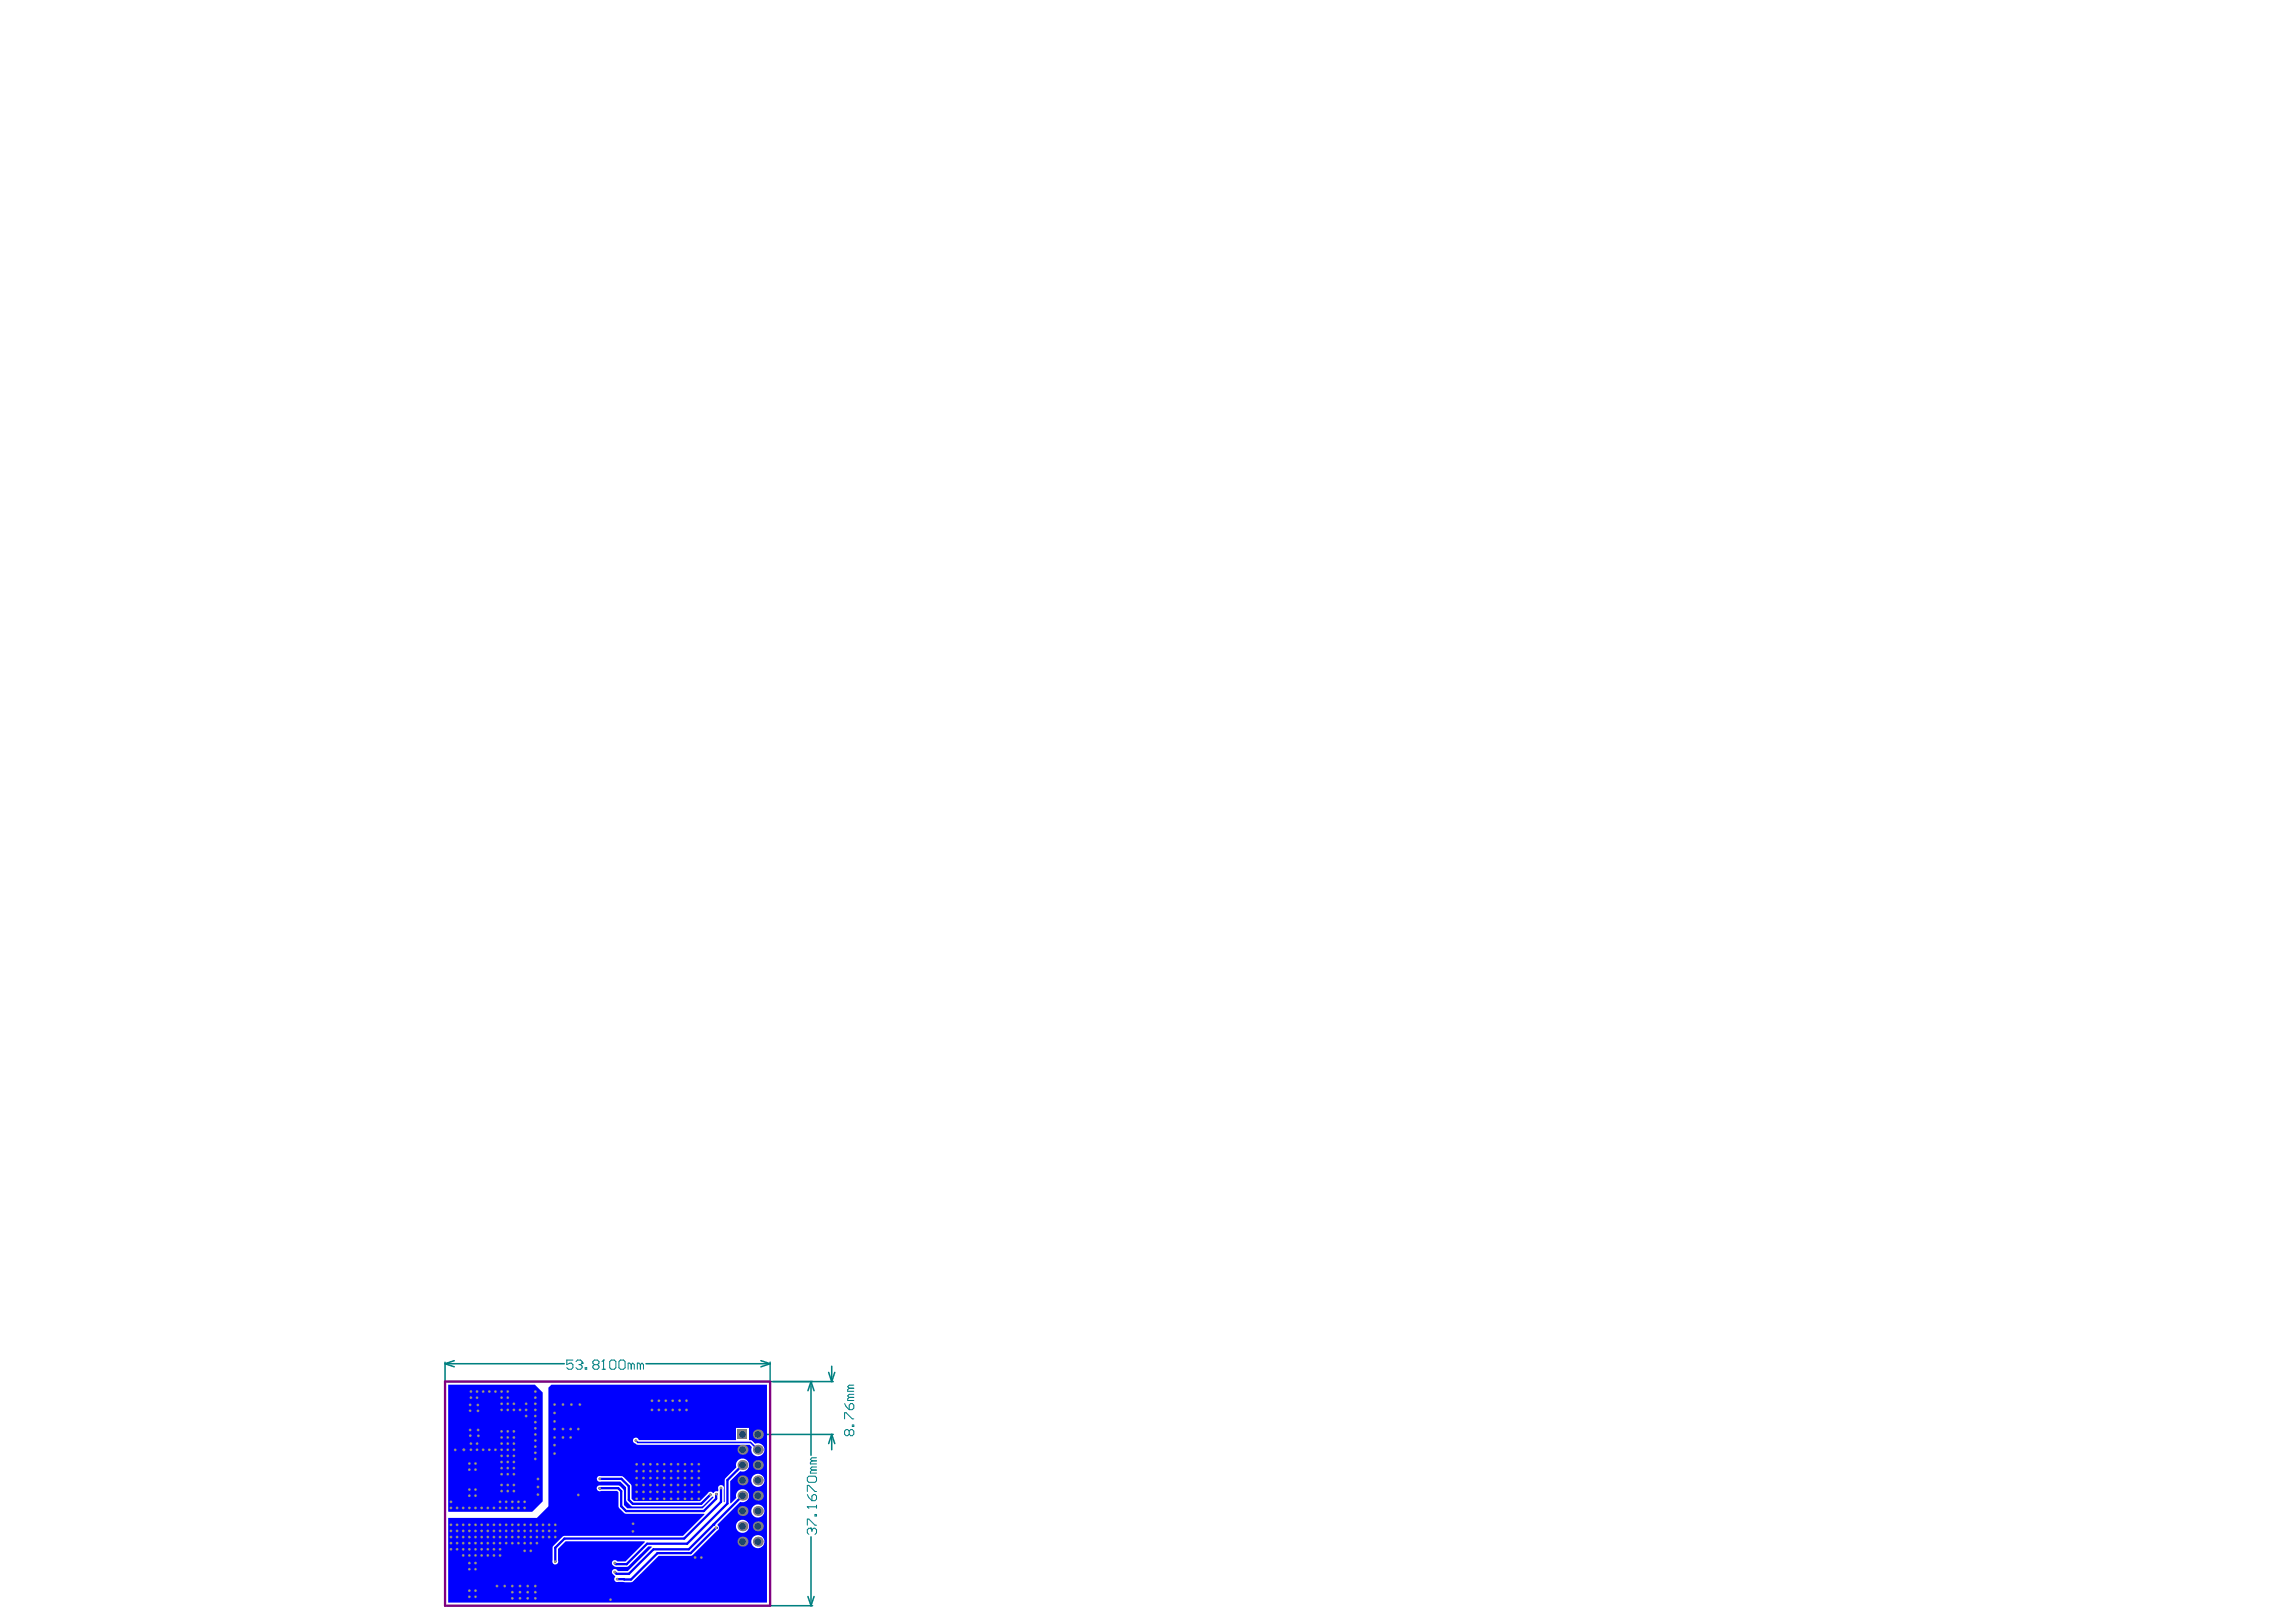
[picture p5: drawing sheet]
<svg xmlns="http://www.w3.org/2000/svg" width="297mm" height="210mm" viewBox="0 0 297 210" stroke-linecap="round" stroke-linejoin="round" font-family="sans-serif">
<g fill="none" stroke="#008080" stroke-width=".2">
<path d="M57.6 176.5l1.2 .4M57.6 176.5h15.4M57.6 176.3v31.1M57.9 178.8h49.9M58.8 176.1l-1.2 .4M83.6 176.5h16M98.4 176.1l1.2 .4M99.6 176.5l-1.2 .4M99.6 176.3v31.1M104.9 178.8l.4 1.2M104.9 178.8l-.4 1.2M104.9 178.8v9.5"/>
<path d="M107.2 177.6l.4 1.2M107.6 176.8v2M108 177.6l-.4 1.2M98.9 185.6h8.9M104.9 198.9v8.9M107.6 185.6l.4 1.2M107.6 185.6l-.4 1.2M107.6 185.6v2M57.9 207.8h47.2M104.5 206.6l.4 1.2M105.3 206.6l-.4 1.2"/>
</g>
<g fill="none" stroke="#008080" stroke-width=".13">
<path d="M74.1 176h-.8v.6l.4-.2h.2l.2 .2v.4l-.2 .2h-.4l-.2-.2M74.5 176.2l.2-.2h.4l.2 .2v.2M74.9 176.6h.2M75.1 176.6l.2 .2v.2l-.2 .2h-.4l-.2-.2M75.3 176.4h.1M75.3 176.4l-.2 .2M75.7 177h.2v.2h-.2zM76.9 176.6l-.2-.2v-.2l.2-.2h.4l.2 .2v.2l-.2 .2M76.9 176.6l-.2 .2v.2l.2 .2h.4l.2-.2v-.2l-.2-.2M76.9 176.6h.4M77.9 177.2h.4M78.1 176h.1"/>
<path d="M78.1 176v1.2M78.1 176l-.2 .2M78.9 176.2l.2-.2h.4l.2 .2v.8l-.2 .2h-.4l-.2-.2zM80.1 176.2l.2-.2h.4l.2 .2v.8l-.2 .2h-.4l-.2-.2zM81.7 176.6l-.2-.2h-.2v.8M81.7 176.6v.6M81.7 176.6l.2-.2 .2 .2v.6M82.9 176.6l-.2-.2h-.2v.8M82.9 176.6v.6M82.9 176.6l.1-.2 .2 .2v.6M109.9 179.7l-.2 .2v.1h.8M109.9 179.7h.6"/>
<path d="M110.5 179.3h-.6l-.2 .2 .2 .2M104.4 195h.1M104.4 191.2l.2-.2h.8l.2 .2v.4l-.2 .2h-.8l-.2-.2zM104.4 193v-.8h.2l.8 .8h.2M104.4 197.4v-.8h.2l.8 .8h.2M104.4 195h1.2M104.4 195l.2 .2M104.4 193.4l.2 .4 .4 .4M104.8 197.8h.1M104.8 197.8h-.2l-.2 .2v.4l.2 .2M104.8 197.8l.2 .2M105 198l.2-.2h.2l.2 .2v.4l-.2 .2"/>
<path d="M105 193.6l.2-.2h.2l.2 .2v.4l-.2 .2h-.4zM105 198v.2M105 190.2l-.2 .2v.2h.8M105 189.1l-.2 .1v.2h.8M105 190.2h.6M105 189.1h.6M105.4 196h.2v.2h-.2zM105.6 194.8v.4M105.6 189.8h-.6l-.2 .2 .2 .2M105.6 188.7h-.6l-.2 .2 .2 .2M109.3 183.6v-.8h.2l.8 .8h.2M109.3 181.6l.2 .4 .4 .4"/>
<path d="M109.9 185.2l-.2-.2h-.2l-.2 .2v.4l.2 .2h.2l.2-.2M109.9 185.2l.2-.2h.2l.2 .2v.4l-.2 .2h-.2l-.2-.2M109.9 181.8l.2-.2h.2l.2 .2v.4l-.2 .2h-.4zM109.9 185.2v.4M109.9 180.8l-.2 .2v.2h.8M109.9 180.8h.6M110.3 184.4h.2v.2h-.2zM110.5 180.4h-.6l-.2 .2 .2 .2"/>
</g>
<g fill="#00f">
<path d="M58 179.2h11.2l1 1v14.1l-1.3 1.3h-10.9z"/>
<path d="M70.9 179.6l.4-.4h27.9v28.2h-41.2v-11h11.5l1.4-1.5zM81.9 186.2a.47 .47 0 0 0 .4 .7l.2 .1h14.5l.3 .3a.85 .85 0 0 0 .6 1.2 .85 .85 0 0 0 1-1 .85 .85 0 0 0-1.2-.7l-.5-.4h-.3v-1.6h-1.7v1.6l-12.6-.1a.38 .38 0 0 0-.3-.3 .38 .38 0 0 0-.4 .2zM77.3 191.2a.38 .38 0 0 0 0 .4 .38 .38 0 0 0 .4 .1h2.5l.8 .8v1.7l.6 .7 .3 .1h8.8l.3-.1 1.2-1.2 .1 .1-1.4 1.4h-9.8l-.4-.4v-1.8a1.11 1.11 0 0 0-.6-.7l-2.4-.1a.38 .38 0 0 0-.5 .5 .38 .38 0 0 0 .6 .2h2l.2 .2v2l.9 .8h10.2v.1l-2.7 2.8h-15.5l-1.4 1.4v1.8a.38 .38 0 0 0 .3 .5 .38 .38 0 0 0 .4-.5v-1.6l1-.9h10.2v.1l-2.5 2.5h-1a.39 .39 0 0 0-.7 0 .39 .39 0 0 0 .2 .6l.3 .1 1.5-.1 2.7-2.6h.4v.1l-3.1 3.1h-1.3a.38 .38 0 0 0-.6-.2 .38 .38 0 0 0 0 .7l.3 .3a.38 .38 0 0 0-.1 .5 .38 .38 0 0 0 .5 .1h1.8l3.4-3.4h4.3l3.3-3.2a.45 .45 0 0 0 0-.8l3-2.9a.85 .85 0 0 0 1.1-.7 .85 .85 0 0 0-.9-1 .85 .85 0 0 0-.7 1.2l-.7 .6h-.1v-2.8l1.3-1.3a.85 .85 0 0 0 1.1-.7 .85 .85 0 0 0-.9-1 .85 .85 0 0 0-.7 1.2l-1.5 1.5-.1 3-.1-.1v-1.6a.38 .38 0 0 0-.3-.5 .38 .38 0 0 0-.4 .5v.2l-.3 .1-.4 .2a.38 .38 0 0 0-.6 .1l-1 1h-8.6l-.3-.4v-1.7l-1.2-1.2h-3zM97.2 191.6a.85 .85 0 0 0 1.7 0 .85 .85 0 0 0-1.7 0zM97.2 195.5a.85 .85 0 0 0 1.7 0 .85 .85 0 0 0-1.7 0zM95.2 197.5a.85 .85 0 0 0 1.7 0 .85 .85 0 0 0-1.7 0zM97.2 199.5a.85 .85 0 0 0 1.7 0 .85 .85 0 0 0-1.7 0z"/>
</g>
<path d="M82.3 186.4l.2 .3h14.6l.9 .9" fill="none" stroke="#00f" stroke-width=".2"/>
<path d="M77.5 192.6h2.5l.4 .4v1.9l.6 .6h10.1l1.5-1.5 .1-.6M77.6 191.4h2.8l.9 .9v1.8l.6 .5h8.8l1.2-1.2M92.3 197.3h.1M92.6 197.7h.1M92.6 197.7l-3.2 3.3h-4.3l-3.5 3.4h-1.8M93.3 192.6v1.7l-4.8 4.8h-15.5l-1.2 1.2v1.8M96.1 189.6l-2 1.9v3.1l-5.2 5.2h-5.2l-2.6 2.6h-1.4l-.2-.1M96.1 193.6l-7 6.9h-4.6l-3.1 3.2h-1.6l-.3-.3" fill="none" stroke="#00f" stroke-width=".3"/>
<circle cx="84.3" cy="181.3" r=".18" fill="#808080"/>
<circle cx="84.3" cy="181.3" r=".1" fill="#a6968d"/>
<circle cx="85.2" cy="181.3" r=".18" fill="#808080"/>
<circle cx="85.2" cy="181.3" r=".1" fill="#a6968d"/>
<circle cx="86.1" cy="181.3" r=".18" fill="#808080"/>
<circle cx="86.1" cy="181.3" r=".1" fill="#a6968d"/>
<circle cx="87" cy="181.3" r=".18" fill="#808080"/>
<circle cx="87" cy="181.3" r=".1" fill="#a6968d"/>
<circle cx="87.9" cy="181.3" r=".18" fill="#808080"/>
<circle cx="87.9" cy="181.3" r=".1" fill="#a6968d"/>
<circle cx="88.8" cy="181.3" r=".18" fill="#808080"/>
<circle cx="88.8" cy="181.3" r=".1" fill="#a6968d"/>
<circle cx="82.3" cy="186.4" r=".18" fill="#808080"/>
<circle cx="82.3" cy="186.4" r=".1" fill="#a6968d"/>
<circle cx="79" cy="207" r=".18" fill="#808080"/>
<circle cx="79" cy="207" r=".1" fill="#a6968d"/>
<circle cx="92.6" cy="197.7" r=".18" fill="#808080"/>
<circle cx="92.6" cy="197.7" r=".1" fill="#a6968d"/>
<circle cx="91.9" cy="193.4" r=".18" fill="#808080"/>
<circle cx="91.9" cy="193.4" r=".1" fill="#a6968d"/>
<circle cx="89.9" cy="201.6" r=".18" fill="#808080"/>
<circle cx="89.9" cy="201.6" r=".1" fill="#a6968d"/>
<circle cx="79.5" cy="202.3" r=".18" fill="#808080"/>
<circle cx="79.5" cy="202.3" r=".1" fill="#a6968d"/>
<circle cx="79.5" cy="203.4" r=".18" fill="#808080"/>
<circle cx="79.5" cy="203.4" r=".1" fill="#a6968d"/>
<circle cx="79.8" cy="204.4" r=".18" fill="#808080"/>
<circle cx="79.8" cy="204.4" r=".1" fill="#a6968d"/>
<circle cx="60" cy="187.6" r=".2" fill="#808080"/>
<circle cx="60" cy="187.6" r=".1" fill="#a6968d"/>
<circle cx="73.8" cy="186" r=".18" fill="#808080"/>
<circle cx="73.8" cy="186" r=".1" fill="#a6968d"/>
<circle cx="72.8" cy="186" r=".18" fill="#808080"/>
<circle cx="72.8" cy="186" r=".1" fill="#a6968d"/>
<circle cx="71.7" cy="188.1" r=".18" fill="#808080"/>
<circle cx="71.7" cy="188.1" r=".1" fill="#a6968d"/>
<circle cx="71.7" cy="187" r=".18" fill="#808080"/>
<circle cx="71.7" cy="187" r=".1" fill="#a6968d"/>
<circle cx="71.7" cy="186" r=".18" fill="#808080"/>
<circle cx="71.7" cy="186" r=".1" fill="#a6968d"/>
<circle cx="71.7" cy="184.9" r=".18" fill="#808080"/>
<circle cx="71.7" cy="184.9" r=".1" fill="#a6968d"/>
<circle cx="71.7" cy="183.9" r=".18" fill="#808080"/>
<circle cx="71.7" cy="183.9" r=".1" fill="#a6968d"/>
<circle cx="71.7" cy="182.9" r=".18" fill="#808080"/>
<circle cx="71.7" cy="182.9" r=".1" fill="#a6968d"/>
<circle cx="71.7" cy="181.8" r=".18" fill="#808080"/>
<circle cx="71.7" cy="181.8" r=".1" fill="#a6968d"/>
<circle cx="88.8" cy="182.5" r=".18" fill="#808080"/>
<circle cx="88.8" cy="182.5" r=".1" fill="#a6968d"/>
<circle cx="87.9" cy="182.5" r=".18" fill="#808080"/>
<circle cx="87.9" cy="182.5" r=".1" fill="#a6968d"/>
<circle cx="87" cy="182.5" r=".18" fill="#808080"/>
<circle cx="87" cy="182.5" r=".1" fill="#a6968d"/>
<circle cx="86.1" cy="182.5" r=".18" fill="#808080"/>
<circle cx="86.1" cy="182.5" r=".1" fill="#a6968d"/>
<circle cx="85.2" cy="182.5" r=".18" fill="#808080"/>
<circle cx="85.2" cy="182.5" r=".1" fill="#a6968d"/>
<circle cx="84.3" cy="182.5" r=".18" fill="#808080"/>
<circle cx="84.3" cy="182.5" r=".1" fill="#a6968d"/>
<circle cx="74.8" cy="193.5" r=".18" fill="#808080"/>
<circle cx="74.8" cy="193.5" r=".1" fill="#a6968d"/>
<circle cx="82.4" cy="194" r=".18" fill="#808080"/>
<circle cx="82.4" cy="194" r=".1" fill="#a6968d"/>
<circle cx="83.3" cy="194" r=".18" fill="#808080"/>
<circle cx="83.3" cy="194" r=".1" fill="#a6968d"/>
<circle cx="84.1" cy="194" r=".18" fill="#808080"/>
<circle cx="84.1" cy="194" r=".1" fill="#a6968d"/>
<circle cx="85" cy="194" r=".18" fill="#808080"/>
<circle cx="85" cy="194" r=".1" fill="#a6968d"/>
<circle cx="85.9" cy="194" r=".18" fill="#808080"/>
<circle cx="85.9" cy="194" r=".1" fill="#a6968d"/>
<circle cx="86.8" cy="194" r=".18" fill="#808080"/>
<circle cx="86.8" cy="194" r=".1" fill="#a6968d"/>
<circle cx="87.7" cy="194" r=".18" fill="#808080"/>
<circle cx="87.7" cy="194" r=".1" fill="#a6968d"/>
<circle cx="88.6" cy="194" r=".18" fill="#808080"/>
<circle cx="88.6" cy="194" r=".1" fill="#a6968d"/>
<circle cx="89.5" cy="194" r=".18" fill="#808080"/>
<circle cx="89.5" cy="194" r=".1" fill="#a6968d"/>
<circle cx="90.4" cy="194" r=".18" fill="#808080"/>
<circle cx="90.4" cy="194" r=".1" fill="#a6968d"/>
<circle cx="82.4" cy="193.1" r=".18" fill="#808080"/>
<circle cx="82.4" cy="193.1" r=".1" fill="#a6968d"/>
<circle cx="83.3" cy="193.1" r=".18" fill="#808080"/>
<circle cx="83.3" cy="193.1" r=".1" fill="#a6968d"/>
<circle cx="84.1" cy="193.1" r=".18" fill="#808080"/>
<circle cx="84.1" cy="193.1" r=".1" fill="#a6968d"/>
<circle cx="85" cy="193.1" r=".18" fill="#808080"/>
<circle cx="85" cy="193.1" r=".1" fill="#a6968d"/>
<circle cx="85.9" cy="193.1" r=".18" fill="#808080"/>
<circle cx="85.9" cy="193.1" r=".1" fill="#a6968d"/>
<circle cx="86.8" cy="193.1" r=".18" fill="#808080"/>
<circle cx="86.8" cy="193.1" r=".1" fill="#a6968d"/>
<circle cx="87.7" cy="193.1" r=".18" fill="#808080"/>
<circle cx="87.7" cy="193.1" r=".1" fill="#a6968d"/>
<circle cx="88.6" cy="193.1" r=".18" fill="#808080"/>
<circle cx="88.6" cy="193.1" r=".1" fill="#a6968d"/>
<circle cx="89.5" cy="193.1" r=".18" fill="#808080"/>
<circle cx="89.5" cy="193.1" r=".1" fill="#a6968d"/>
<circle cx="90.4" cy="193.1" r=".18" fill="#808080"/>
<circle cx="90.4" cy="193.1" r=".1" fill="#a6968d"/>
<circle cx="82.4" cy="192.2" r=".18" fill="#808080"/>
<circle cx="82.4" cy="192.2" r=".1" fill="#a6968d"/>
<circle cx="83.3" cy="192.2" r=".18" fill="#808080"/>
<circle cx="83.3" cy="192.2" r=".1" fill="#a6968d"/>
<circle cx="84.1" cy="192.2" r=".18" fill="#808080"/>
<circle cx="84.1" cy="192.2" r=".1" fill="#a6968d"/>
<circle cx="85" cy="192.2" r=".18" fill="#808080"/>
<circle cx="85" cy="192.2" r=".1" fill="#a6968d"/>
<circle cx="85.9" cy="192.2" r=".18" fill="#808080"/>
<circle cx="85.9" cy="192.2" r=".1" fill="#a6968d"/>
<circle cx="86.8" cy="192.2" r=".18" fill="#808080"/>
<circle cx="86.8" cy="192.2" r=".1" fill="#a6968d"/>
<circle cx="87.7" cy="192.2" r=".18" fill="#808080"/>
<circle cx="87.7" cy="192.2" r=".1" fill="#a6968d"/>
<circle cx="88.6" cy="192.2" r=".18" fill="#808080"/>
<circle cx="88.6" cy="192.2" r=".1" fill="#a6968d"/>
<circle cx="89.5" cy="192.2" r=".18" fill="#808080"/>
<circle cx="89.5" cy="192.2" r=".1" fill="#a6968d"/>
<circle cx="90.4" cy="192.2" r=".18" fill="#808080"/>
<circle cx="90.4" cy="192.2" r=".1" fill="#a6968d"/>
<circle cx="82.4" cy="191.3" r=".18" fill="#808080"/>
<circle cx="82.4" cy="191.3" r=".1" fill="#a6968d"/>
<circle cx="83.3" cy="191.3" r=".18" fill="#808080"/>
<circle cx="83.3" cy="191.3" r=".1" fill="#a6968d"/>
<circle cx="84.1" cy="191.3" r=".18" fill="#808080"/>
<circle cx="84.1" cy="191.3" r=".1" fill="#a6968d"/>
<circle cx="85" cy="191.3" r=".18" fill="#808080"/>
<circle cx="85" cy="191.3" r=".1" fill="#a6968d"/>
<circle cx="85.9" cy="191.3" r=".18" fill="#808080"/>
<circle cx="85.9" cy="191.3" r=".1" fill="#a6968d"/>
<circle cx="86.8" cy="191.3" r=".18" fill="#808080"/>
<circle cx="86.8" cy="191.3" r=".1" fill="#a6968d"/>
<circle cx="87.7" cy="191.3" r=".18" fill="#808080"/>
<circle cx="87.7" cy="191.3" r=".1" fill="#a6968d"/>
<circle cx="88.6" cy="191.3" r=".18" fill="#808080"/>
<circle cx="88.6" cy="191.3" r=".1" fill="#a6968d"/>
<circle cx="89.5" cy="191.3" r=".18" fill="#808080"/>
<circle cx="89.5" cy="191.3" r=".1" fill="#a6968d"/>
<circle cx="90.4" cy="191.3" r=".18" fill="#808080"/>
<circle cx="90.4" cy="191.3" r=".1" fill="#a6968d"/>
<circle cx="82.4" cy="190.4" r=".18" fill="#808080"/>
<circle cx="82.4" cy="190.4" r=".1" fill="#a6968d"/>
<circle cx="83.3" cy="190.4" r=".18" fill="#808080"/>
<circle cx="83.3" cy="190.4" r=".1" fill="#a6968d"/>
<circle cx="84.1" cy="190.4" r=".18" fill="#808080"/>
<circle cx="84.1" cy="190.4" r=".1" fill="#a6968d"/>
<circle cx="85" cy="190.4" r=".18" fill="#808080"/>
<circle cx="85" cy="190.4" r=".1" fill="#a6968d"/>
<circle cx="85.9" cy="190.4" r=".18" fill="#808080"/>
<circle cx="85.9" cy="190.4" r=".1" fill="#a6968d"/>
<circle cx="86.8" cy="190.4" r=".18" fill="#808080"/>
<circle cx="86.8" cy="190.4" r=".1" fill="#a6968d"/>
<circle cx="87.7" cy="190.4" r=".18" fill="#808080"/>
<circle cx="87.7" cy="190.4" r=".1" fill="#a6968d"/>
<circle cx="88.6" cy="190.4" r=".18" fill="#808080"/>
<circle cx="88.6" cy="190.4" r=".1" fill="#a6968d"/>
<circle cx="89.5" cy="190.4" r=".18" fill="#808080"/>
<circle cx="89.5" cy="190.4" r=".1" fill="#a6968d"/>
<circle cx="90.4" cy="190.4" r=".18" fill="#808080"/>
<circle cx="90.4" cy="190.4" r=".1" fill="#a6968d"/>
<circle cx="90.4" cy="189.5" r=".18" fill="#808080"/>
<circle cx="90.4" cy="189.5" r=".1" fill="#a6968d"/>
<circle cx="89.5" cy="189.5" r=".18" fill="#808080"/>
<circle cx="89.5" cy="189.5" r=".1" fill="#a6968d"/>
<circle cx="88.6" cy="189.5" r=".18" fill="#808080"/>
<circle cx="88.6" cy="189.5" r=".1" fill="#a6968d"/>
<circle cx="87.7" cy="189.5" r=".18" fill="#808080"/>
<circle cx="87.7" cy="189.5" r=".1" fill="#a6968d"/>
<circle cx="86.8" cy="189.5" r=".18" fill="#808080"/>
<circle cx="86.8" cy="189.5" r=".1" fill="#a6968d"/>
<circle cx="85.9" cy="189.5" r=".18" fill="#808080"/>
<circle cx="85.9" cy="189.5" r=".1" fill="#a6968d"/>
<circle cx="85" cy="189.5" r=".18" fill="#808080"/>
<circle cx="85" cy="189.5" r=".1" fill="#a6968d"/>
<circle cx="84.1" cy="189.5" r=".18" fill="#808080"/>
<circle cx="84.1" cy="189.5" r=".1" fill="#a6968d"/>
<circle cx="83.3" cy="189.5" r=".18" fill="#808080"/>
<circle cx="83.3" cy="189.5" r=".1" fill="#a6968d"/>
<circle cx="82.4" cy="189.5" r=".18" fill="#808080"/>
<circle cx="82.4" cy="189.5" r=".1" fill="#a6968d"/>
<circle cx="81.9" cy="197.2" r=".18" fill="#808080"/>
<circle cx="81.9" cy="197.2" r=".1" fill="#a6968d"/>
<circle cx="81.9" cy="198.2" r=".18" fill="#808080"/>
<circle cx="81.9" cy="198.2" r=".1" fill="#a6968d"/>
<circle cx="74.8" cy="184.9" r=".18" fill="#808080"/>
<circle cx="74.8" cy="184.9" r=".1" fill="#a6968d"/>
<circle cx="73.8" cy="184.9" r=".18" fill="#808080"/>
<circle cx="73.8" cy="184.9" r=".1" fill="#a6968d"/>
<circle cx="72.8" cy="184.9" r=".18" fill="#808080"/>
<circle cx="72.8" cy="184.9" r=".1" fill="#a6968d"/>
<circle cx="75" cy="181.8" r=".18" fill="#808080"/>
<circle cx="75" cy="181.8" r=".1" fill="#a6968d"/>
<circle cx="73.9" cy="181.8" r=".18" fill="#808080"/>
<circle cx="73.9" cy="181.8" r=".1" fill="#a6968d"/>
<circle cx="72.8" cy="181.8" r=".18" fill="#808080"/>
<circle cx="72.8" cy="181.8" r=".1" fill="#a6968d"/>
<circle cx="64.7" cy="201.3" r=".18" fill="#808080"/>
<circle cx="64.7" cy="201.3" r=".1" fill="#a6968d"/>
<circle cx="63.9" cy="201.3" r=".18" fill="#808080"/>
<circle cx="63.9" cy="201.3" r=".1" fill="#a6968d"/>
<circle cx="63.1" cy="201.3" r=".18" fill="#808080"/>
<circle cx="63.1" cy="201.3" r=".1" fill="#a6968d"/>
<circle cx="62.3" cy="201.3" r=".18" fill="#808080"/>
<circle cx="62.3" cy="201.3" r=".1" fill="#a6968d"/>
<circle cx="69.3" cy="206.8" r=".18" fill="#808080"/>
<circle cx="69.3" cy="206.8" r=".1" fill="#a6968d"/>
<circle cx="68.3" cy="206.8" r=".18" fill="#808080"/>
<circle cx="68.3" cy="206.8" r=".1" fill="#a6968d"/>
<circle cx="67.3" cy="206.8" r=".18" fill="#808080"/>
<circle cx="67.3" cy="206.8" r=".1" fill="#a6968d"/>
<circle cx="66.3" cy="206.8" r=".18" fill="#808080"/>
<circle cx="66.3" cy="206.8" r=".1" fill="#a6968d"/>
<circle cx="69.3" cy="206" r=".18" fill="#808080"/>
<circle cx="69.3" cy="206" r=".1" fill="#a6968d"/>
<circle cx="68.3" cy="206" r=".18" fill="#808080"/>
<circle cx="68.3" cy="206" r=".1" fill="#a6968d"/>
<circle cx="67.3" cy="206" r=".18" fill="#808080"/>
<circle cx="67.3" cy="206" r=".1" fill="#a6968d"/>
<circle cx="66.3" cy="206" r=".18" fill="#808080"/>
<circle cx="66.3" cy="206" r=".1" fill="#a6968d"/>
<circle cx="69.3" cy="205.3" r=".18" fill="#808080"/>
<circle cx="69.3" cy="205.3" r=".1" fill="#a6968d"/>
<circle cx="68.3" cy="205.3" r=".18" fill="#808080"/>
<circle cx="68.3" cy="205.3" r=".1" fill="#a6968d"/>
<circle cx="67.3" cy="205.3" r=".18" fill="#808080"/>
<circle cx="67.3" cy="205.3" r=".1" fill="#a6968d"/>
<circle cx="66.3" cy="205.3" r=".18" fill="#808080"/>
<circle cx="66.3" cy="205.3" r=".1" fill="#a6968d"/>
<circle cx="65.3" cy="205.3" r=".18" fill="#808080"/>
<circle cx="65.3" cy="205.3" r=".1" fill="#a6968d"/>
<circle cx="64.3" cy="205.3" r=".18" fill="#808080"/>
<circle cx="64.3" cy="205.3" r=".1" fill="#a6968d"/>
<circle cx="61.5" cy="206.6" r=".18" fill="#808080"/>
<circle cx="61.5" cy="206.6" r=".1" fill="#a6968d"/>
<circle cx="60.7" cy="206.6" r=".18" fill="#808080"/>
<circle cx="60.7" cy="206.6" r=".1" fill="#a6968d"/>
<circle cx="61.5" cy="205.8" r=".18" fill="#808080"/>
<circle cx="61.5" cy="205.8" r=".1" fill="#a6968d"/>
<circle cx="60.7" cy="205.8" r=".18" fill="#808080"/>
<circle cx="60.7" cy="205.8" r=".1" fill="#a6968d"/>
<circle cx="61.5" cy="203.1" r=".18" fill="#808080"/>
<circle cx="61.5" cy="203.1" r=".1" fill="#a6968d"/>
<circle cx="60.7" cy="203.1" r=".18" fill="#808080"/>
<circle cx="60.7" cy="203.1" r=".1" fill="#a6968d"/>
<circle cx="61.5" cy="202.3" r=".18" fill="#808080"/>
<circle cx="61.5" cy="202.3" r=".1" fill="#a6968d"/>
<circle cx="60.7" cy="202.3" r=".18" fill="#808080"/>
<circle cx="60.7" cy="202.3" r=".1" fill="#a6968d"/>
<circle cx="61.5" cy="201.3" r=".18" fill="#808080"/>
<circle cx="61.5" cy="201.3" r=".1" fill="#a6968d"/>
<circle cx="60.7" cy="201.3" r=".18" fill="#808080"/>
<circle cx="60.7" cy="201.3" r=".1" fill="#a6968d"/>
<circle cx="59.9" cy="201.3" r=".18" fill="#808080"/>
<circle cx="59.9" cy="201.3" r=".1" fill="#a6968d"/>
<circle cx="68.7" cy="200.7" r=".18" fill="#808080"/>
<circle cx="68.7" cy="200.7" r=".1" fill="#a6968d"/>
<circle cx="67.9" cy="200.7" r=".18" fill="#808080"/>
<circle cx="67.9" cy="200.7" r=".1" fill="#a6968d"/>
<circle cx="64.7" cy="200.5" r=".18" fill="#808080"/>
<circle cx="64.7" cy="200.5" r=".1" fill="#a6968d"/>
<circle cx="63.9" cy="200.5" r=".18" fill="#808080"/>
<circle cx="63.9" cy="200.5" r=".1" fill="#a6968d"/>
<circle cx="63.1" cy="200.5" r=".18" fill="#808080"/>
<circle cx="63.1" cy="200.5" r=".1" fill="#a6968d"/>
<circle cx="62.3" cy="200.5" r=".18" fill="#808080"/>
<circle cx="62.3" cy="200.5" r=".1" fill="#a6968d"/>
<circle cx="61.5" cy="200.5" r=".18" fill="#808080"/>
<circle cx="61.5" cy="200.5" r=".1" fill="#a6968d"/>
<circle cx="60.7" cy="200.5" r=".18" fill="#808080"/>
<circle cx="60.7" cy="200.5" r=".1" fill="#a6968d"/>
<circle cx="59.9" cy="200.5" r=".18" fill="#808080"/>
<circle cx="59.9" cy="200.5" r=".1" fill="#a6968d"/>
<circle cx="59.1" cy="200.5" r=".18" fill="#808080"/>
<circle cx="59.1" cy="200.5" r=".1" fill="#a6968d"/>
<circle cx="58.3" cy="200.5" r=".18" fill="#808080"/>
<circle cx="58.3" cy="200.5" r=".1" fill="#a6968d"/>
<circle cx="69.5" cy="199.7" r=".18" fill="#808080"/>
<circle cx="69.5" cy="199.7" r=".1" fill="#a6968d"/>
<circle cx="68.7" cy="199.7" r=".18" fill="#808080"/>
<circle cx="68.7" cy="199.7" r=".1" fill="#a6968d"/>
<circle cx="67.9" cy="199.7" r=".18" fill="#808080"/>
<circle cx="67.9" cy="199.7" r=".1" fill="#a6968d"/>
<circle cx="67.1" cy="199.7" r=".18" fill="#808080"/>
<circle cx="67.1" cy="199.7" r=".1" fill="#a6968d"/>
<circle cx="66.3" cy="199.7" r=".18" fill="#808080"/>
<circle cx="66.3" cy="199.7" r=".1" fill="#a6968d"/>
<circle cx="65.5" cy="199.7" r=".18" fill="#808080"/>
<circle cx="65.5" cy="199.7" r=".1" fill="#a6968d"/>
<circle cx="64.7" cy="199.7" r=".18" fill="#808080"/>
<circle cx="64.7" cy="199.7" r=".1" fill="#a6968d"/>
<circle cx="63.9" cy="199.7" r=".18" fill="#808080"/>
<circle cx="63.9" cy="199.7" r=".1" fill="#a6968d"/>
<circle cx="63.1" cy="199.7" r=".18" fill="#808080"/>
<circle cx="63.1" cy="199.7" r=".1" fill="#a6968d"/>
<circle cx="62.3" cy="199.7" r=".18" fill="#808080"/>
<circle cx="62.3" cy="199.7" r=".1" fill="#a6968d"/>
<circle cx="61.5" cy="199.7" r=".18" fill="#808080"/>
<circle cx="61.5" cy="199.7" r=".1" fill="#a6968d"/>
<circle cx="60.7" cy="199.7" r=".18" fill="#808080"/>
<circle cx="60.7" cy="199.7" r=".1" fill="#a6968d"/>
<circle cx="59.9" cy="199.7" r=".18" fill="#808080"/>
<circle cx="59.9" cy="199.7" r=".1" fill="#a6968d"/>
<circle cx="59.1" cy="199.7" r=".18" fill="#808080"/>
<circle cx="59.1" cy="199.7" r=".1" fill="#a6968d"/>
<circle cx="58.3" cy="199.7" r=".18" fill="#808080"/>
<circle cx="58.3" cy="199.7" r=".1" fill="#a6968d"/>
<circle cx="71.8" cy="198.9" r=".18" fill="#808080"/>
<circle cx="71.8" cy="198.9" r=".1" fill="#a6968d"/>
<circle cx="71" cy="198.9" r=".18" fill="#808080"/>
<circle cx="71" cy="198.9" r=".1" fill="#a6968d"/>
<circle cx="70.3" cy="198.9" r=".18" fill="#808080"/>
<circle cx="70.3" cy="198.9" r=".1" fill="#a6968d"/>
<circle cx="69.5" cy="198.9" r=".18" fill="#808080"/>
<circle cx="69.5" cy="198.9" r=".1" fill="#a6968d"/>
<circle cx="68.7" cy="198.9" r=".18" fill="#808080"/>
<circle cx="68.7" cy="198.9" r=".1" fill="#a6968d"/>
<circle cx="67.9" cy="198.9" r=".18" fill="#808080"/>
<circle cx="67.9" cy="198.9" r=".1" fill="#a6968d"/>
<circle cx="67.1" cy="198.9" r=".18" fill="#808080"/>
<circle cx="67.1" cy="198.9" r=".1" fill="#a6968d"/>
<circle cx="66.3" cy="198.9" r=".18" fill="#808080"/>
<circle cx="66.3" cy="198.9" r=".1" fill="#a6968d"/>
<circle cx="65.5" cy="198.9" r=".18" fill="#808080"/>
<circle cx="65.5" cy="198.9" r=".1" fill="#a6968d"/>
<circle cx="64.7" cy="198.9" r=".18" fill="#808080"/>
<circle cx="64.7" cy="198.9" r=".1" fill="#a6968d"/>
<circle cx="63.9" cy="198.9" r=".18" fill="#808080"/>
<circle cx="63.9" cy="198.9" r=".1" fill="#a6968d"/>
<circle cx="63.1" cy="198.9" r=".18" fill="#808080"/>
<circle cx="63.1" cy="198.9" r=".1" fill="#a6968d"/>
<circle cx="62.3" cy="198.9" r=".18" fill="#808080"/>
<circle cx="62.3" cy="198.9" r=".1" fill="#a6968d"/>
<circle cx="61.5" cy="198.9" r=".18" fill="#808080"/>
<circle cx="61.5" cy="198.9" r=".1" fill="#a6968d"/>
<circle cx="60.7" cy="198.9" r=".18" fill="#808080"/>
<circle cx="60.7" cy="198.9" r=".1" fill="#a6968d"/>
<circle cx="59.9" cy="198.9" r=".18" fill="#808080"/>
<circle cx="59.9" cy="198.9" r=".1" fill="#a6968d"/>
<circle cx="59.1" cy="198.9" r=".18" fill="#808080"/>
<circle cx="59.1" cy="198.9" r=".1" fill="#a6968d"/>
<circle cx="58.3" cy="198.9" r=".18" fill="#808080"/>
<circle cx="58.3" cy="198.9" r=".1" fill="#a6968d"/>
<circle cx="71.8" cy="198.1" r=".18" fill="#808080"/>
<circle cx="71.8" cy="198.1" r=".1" fill="#a6968d"/>
<circle cx="71" cy="198.1" r=".18" fill="#808080"/>
<circle cx="71" cy="198.1" r=".1" fill="#a6968d"/>
<circle cx="70.3" cy="198.1" r=".18" fill="#808080"/>
<circle cx="70.3" cy="198.1" r=".1" fill="#a6968d"/>
<circle cx="69.5" cy="198.1" r=".18" fill="#808080"/>
<circle cx="69.5" cy="198.1" r=".1" fill="#a6968d"/>
<circle cx="68.7" cy="198.1" r=".18" fill="#808080"/>
<circle cx="68.7" cy="198.1" r=".1" fill="#a6968d"/>
<circle cx="67.9" cy="198.1" r=".18" fill="#808080"/>
<circle cx="67.9" cy="198.1" r=".1" fill="#a6968d"/>
<circle cx="67.1" cy="198.1" r=".18" fill="#808080"/>
<circle cx="67.1" cy="198.1" r=".1" fill="#a6968d"/>
<circle cx="66.3" cy="198.1" r=".18" fill="#808080"/>
<circle cx="66.3" cy="198.1" r=".1" fill="#a6968d"/>
<circle cx="65.5" cy="198.1" r=".18" fill="#808080"/>
<circle cx="65.5" cy="198.1" r=".1" fill="#a6968d"/>
<circle cx="64.7" cy="198.1" r=".18" fill="#808080"/>
<circle cx="64.7" cy="198.1" r=".1" fill="#a6968d"/>
<circle cx="63.9" cy="198.1" r=".18" fill="#808080"/>
<circle cx="63.9" cy="198.1" r=".1" fill="#a6968d"/>
<circle cx="63.1" cy="198.1" r=".18" fill="#808080"/>
<circle cx="63.1" cy="198.1" r=".1" fill="#a6968d"/>
<circle cx="62.3" cy="198.1" r=".18" fill="#808080"/>
<circle cx="62.3" cy="198.1" r=".1" fill="#a6968d"/>
<circle cx="61.5" cy="198.1" r=".18" fill="#808080"/>
<circle cx="61.5" cy="198.1" r=".1" fill="#a6968d"/>
<circle cx="60.7" cy="198.1" r=".18" fill="#808080"/>
<circle cx="60.7" cy="198.1" r=".1" fill="#a6968d"/>
<circle cx="59.9" cy="198.1" r=".18" fill="#808080"/>
<circle cx="59.9" cy="198.1" r=".1" fill="#a6968d"/>
<circle cx="59.1" cy="198.1" r=".18" fill="#808080"/>
<circle cx="59.1" cy="198.1" r=".1" fill="#a6968d"/>
<circle cx="58.3" cy="198.1" r=".18" fill="#808080"/>
<circle cx="58.3" cy="198.1" r=".1" fill="#a6968d"/>
<circle cx="71.8" cy="197.3" r=".18" fill="#808080"/>
<circle cx="71.8" cy="197.3" r=".1" fill="#a6968d"/>
<circle cx="71" cy="197.3" r=".18" fill="#808080"/>
<circle cx="71" cy="197.3" r=".1" fill="#a6968d"/>
<circle cx="70.3" cy="197.3" r=".18" fill="#808080"/>
<circle cx="70.3" cy="197.3" r=".1" fill="#a6968d"/>
<circle cx="69.5" cy="197.3" r=".18" fill="#808080"/>
<circle cx="69.5" cy="197.3" r=".1" fill="#a6968d"/>
<circle cx="68.7" cy="197.3" r=".18" fill="#808080"/>
<circle cx="68.7" cy="197.3" r=".1" fill="#a6968d"/>
<circle cx="67.9" cy="197.3" r=".18" fill="#808080"/>
<circle cx="67.9" cy="197.3" r=".1" fill="#a6968d"/>
<circle cx="67.1" cy="197.3" r=".18" fill="#808080"/>
<circle cx="67.1" cy="197.3" r=".1" fill="#a6968d"/>
<circle cx="66.3" cy="197.3" r=".18" fill="#808080"/>
<circle cx="66.3" cy="197.3" r=".1" fill="#a6968d"/>
<circle cx="65.5" cy="197.3" r=".18" fill="#808080"/>
<circle cx="65.5" cy="197.3" r=".1" fill="#a6968d"/>
<circle cx="64.7" cy="197.3" r=".18" fill="#808080"/>
<circle cx="64.7" cy="197.3" r=".1" fill="#a6968d"/>
<circle cx="63.9" cy="197.3" r=".18" fill="#808080"/>
<circle cx="63.9" cy="197.3" r=".1" fill="#a6968d"/>
<circle cx="63.1" cy="197.3" r=".18" fill="#808080"/>
<circle cx="63.1" cy="197.3" r=".1" fill="#a6968d"/>
<circle cx="62.3" cy="197.3" r=".18" fill="#808080"/>
<circle cx="62.3" cy="197.3" r=".1" fill="#a6968d"/>
<circle cx="61.5" cy="197.3" r=".18" fill="#808080"/>
<circle cx="61.5" cy="197.3" r=".1" fill="#a6968d"/>
<circle cx="60.7" cy="197.3" r=".18" fill="#808080"/>
<circle cx="60.7" cy="197.3" r=".1" fill="#a6968d"/>
<circle cx="59.9" cy="197.3" r=".18" fill="#808080"/>
<circle cx="59.9" cy="197.3" r=".1" fill="#a6968d"/>
<circle cx="59.1" cy="197.3" r=".18" fill="#808080"/>
<circle cx="59.1" cy="197.3" r=".1" fill="#a6968d"/>
<circle cx="58.3" cy="197.3" r=".18" fill="#808080"/>
<circle cx="58.3" cy="197.3" r=".1" fill="#a6968d"/>
<circle cx="90.7" cy="201.6" r=".18" fill="#808080"/>
<circle cx="90.7" cy="201.6" r=".1" fill="#a6968d"/>
<circle cx="92.7" cy="193.4" r=".18" fill="#808080"/>
<circle cx="92.7" cy="193.4" r=".1" fill="#a6968d"/>
<circle cx="77.6" cy="192.6" r=".18" fill="#808080"/>
<circle cx="77.6" cy="192.6" r=".1" fill="#a6968d"/>
<circle cx="77.6" cy="191.4" r=".18" fill="#808080"/>
<circle cx="77.6" cy="191.4" r=".1" fill="#a6968d"/>
<circle cx="93.3" cy="192.6" r=".18" fill="#808080"/>
<circle cx="93.3" cy="192.6" r=".1" fill="#a6968d"/>
<circle cx="71.8" cy="202.1" r=".18" fill="#808080"/>
<circle cx="71.8" cy="202.1" r=".1" fill="#a6968d"/>
<circle cx="58.9" cy="187.6" r=".18" fill="#808080"/>
<circle cx="58.9" cy="187.6" r=".1" fill="#a6968d"/>
<circle cx="60.9" cy="187.6" r=".18" fill="#808080"/>
<circle cx="60.9" cy="187.6" r=".1" fill="#a6968d"/>
<circle cx="61.7" cy="187.6" r=".18" fill="#808080"/>
<circle cx="61.7" cy="187.6" r=".1" fill="#a6968d"/>
<circle cx="62.5" cy="187.6" r=".18" fill="#808080"/>
<circle cx="62.5" cy="187.6" r=".1" fill="#a6968d"/>
<circle cx="63.3" cy="187.6" r=".18" fill="#808080"/>
<circle cx="63.3" cy="187.6" r=".1" fill="#a6968d"/>
<circle cx="60.9" cy="186.8" r=".18" fill="#808080"/>
<circle cx="60.9" cy="186.8" r=".1" fill="#a6968d"/>
<circle cx="61.7" cy="186.8" r=".18" fill="#808080"/>
<circle cx="61.7" cy="186.8" r=".1" fill="#a6968d"/>
<circle cx="67.9" cy="194.4" r=".18" fill="#808080"/>
<circle cx="67.9" cy="194.4" r=".1" fill="#a6968d"/>
<circle cx="67.1" cy="194.4" r=".18" fill="#808080"/>
<circle cx="67.1" cy="194.4" r=".1" fill="#a6968d"/>
<circle cx="66.3" cy="194.4" r=".18" fill="#808080"/>
<circle cx="66.3" cy="194.4" r=".1" fill="#a6968d"/>
<circle cx="65.5" cy="194.4" r=".18" fill="#808080"/>
<circle cx="65.5" cy="194.4" r=".1" fill="#a6968d"/>
<circle cx="64.7" cy="194.4" r=".18" fill="#808080"/>
<circle cx="64.7" cy="194.4" r=".1" fill="#a6968d"/>
<circle cx="67.9" cy="195.1" r=".18" fill="#808080"/>
<circle cx="67.9" cy="195.1" r=".1" fill="#a6968d"/>
<circle cx="66.5" cy="193" r=".18" fill="#808080"/>
<circle cx="66.5" cy="193" r=".1" fill="#a6968d"/>
<circle cx="63.1" cy="195.1" r=".18" fill="#808080"/>
<circle cx="63.1" cy="195.1" r=".1" fill="#a6968d"/>
<circle cx="62.3" cy="195.1" r=".18" fill="#808080"/>
<circle cx="62.3" cy="195.1" r=".1" fill="#a6968d"/>
<circle cx="61.5" cy="195.1" r=".18" fill="#808080"/>
<circle cx="61.5" cy="195.1" r=".1" fill="#a6968d"/>
<circle cx="60.7" cy="195.1" r=".18" fill="#808080"/>
<circle cx="60.7" cy="195.1" r=".1" fill="#a6968d"/>
<circle cx="59.9" cy="195.1" r=".18" fill="#808080"/>
<circle cx="59.9" cy="195.1" r=".1" fill="#a6968d"/>
<circle cx="59.1" cy="195.1" r=".18" fill="#808080"/>
<circle cx="59.1" cy="195.1" r=".1" fill="#a6968d"/>
<circle cx="58.3" cy="195.1" r=".18" fill="#808080"/>
<circle cx="58.3" cy="195.1" r=".1" fill="#a6968d"/>
<circle cx="67.1" cy="195.1" r=".18" fill="#808080"/>
<circle cx="67.1" cy="195.1" r=".1" fill="#a6968d"/>
<circle cx="66.3" cy="195.1" r=".18" fill="#808080"/>
<circle cx="66.3" cy="195.1" r=".1" fill="#a6968d"/>
<circle cx="65.5" cy="195.1" r=".18" fill="#808080"/>
<circle cx="65.5" cy="195.1" r=".1" fill="#a6968d"/>
<circle cx="64.7" cy="195.1" r=".18" fill="#808080"/>
<circle cx="64.7" cy="195.1" r=".1" fill="#a6968d"/>
<circle cx="63.9" cy="195.1" r=".18" fill="#808080"/>
<circle cx="63.9" cy="195.1" r=".1" fill="#a6968d"/>
<circle cx="58.3" cy="194.4" r=".18" fill="#808080"/>
<circle cx="58.3" cy="194.4" r=".1" fill="#a6968d"/>
<circle cx="64.9" cy="193" r=".18" fill="#808080"/>
<circle cx="64.9" cy="193" r=".1" fill="#a6968d"/>
<circle cx="65.7" cy="193" r=".18" fill="#808080"/>
<circle cx="65.7" cy="193" r=".1" fill="#a6968d"/>
<circle cx="66.5" cy="192.2" r=".18" fill="#808080"/>
<circle cx="66.5" cy="192.2" r=".1" fill="#a6968d"/>
<circle cx="65.7" cy="192.2" r=".18" fill="#808080"/>
<circle cx="65.7" cy="192.2" r=".1" fill="#a6968d"/>
<circle cx="64.9" cy="192.2" r=".18" fill="#808080"/>
<circle cx="64.9" cy="192.2" r=".1" fill="#a6968d"/>
<circle cx="61.5" cy="193.6" r=".18" fill="#808080"/>
<circle cx="61.5" cy="193.6" r=".1" fill="#a6968d"/>
<circle cx="60.7" cy="193.6" r=".18" fill="#808080"/>
<circle cx="60.7" cy="193.6" r=".1" fill="#a6968d"/>
<circle cx="61.5" cy="192.8" r=".18" fill="#808080"/>
<circle cx="61.5" cy="192.8" r=".1" fill="#a6968d"/>
<circle cx="60.7" cy="192.8" r=".18" fill="#808080"/>
<circle cx="60.7" cy="192.8" r=".1" fill="#a6968d"/>
<circle cx="61.5" cy="190.2" r=".18" fill="#808080"/>
<circle cx="61.5" cy="190.2" r=".1" fill="#a6968d"/>
<circle cx="60.7" cy="190.2" r=".18" fill="#808080"/>
<circle cx="60.7" cy="190.2" r=".1" fill="#a6968d"/>
<circle cx="61.5" cy="189.4" r=".18" fill="#808080"/>
<circle cx="61.5" cy="189.4" r=".1" fill="#a6968d"/>
<circle cx="60.7" cy="189.4" r=".18" fill="#808080"/>
<circle cx="60.7" cy="189.4" r=".1" fill="#a6968d"/>
<circle cx="66.5" cy="190.8" r=".18" fill="#808080"/>
<circle cx="66.5" cy="190.8" r=".1" fill="#a6968d"/>
<circle cx="65.7" cy="190.8" r=".18" fill="#808080"/>
<circle cx="65.7" cy="190.8" r=".1" fill="#a6968d"/>
<circle cx="64.9" cy="190.8" r=".18" fill="#808080"/>
<circle cx="64.9" cy="190.8" r=".1" fill="#a6968d"/>
<circle cx="66.5" cy="190" r=".18" fill="#808080"/>
<circle cx="66.5" cy="190" r=".1" fill="#a6968d"/>
<circle cx="65.7" cy="190" r=".18" fill="#808080"/>
<circle cx="65.7" cy="190" r=".1" fill="#a6968d"/>
<circle cx="64.9" cy="190" r=".18" fill="#808080"/>
<circle cx="64.9" cy="190" r=".1" fill="#a6968d"/>
<circle cx="66.5" cy="189.2" r=".18" fill="#808080"/>
<circle cx="66.5" cy="189.2" r=".1" fill="#a6968d"/>
<circle cx="65.7" cy="189.2" r=".18" fill="#808080"/>
<circle cx="65.7" cy="189.2" r=".1" fill="#a6968d"/>
<circle cx="64.9" cy="189.2" r=".18" fill="#808080"/>
<circle cx="64.9" cy="189.2" r=".1" fill="#a6968d"/>
<circle cx="66.5" cy="188.4" r=".18" fill="#808080"/>
<circle cx="66.5" cy="188.4" r=".1" fill="#a6968d"/>
<circle cx="65.7" cy="188.4" r=".18" fill="#808080"/>
<circle cx="65.7" cy="188.4" r=".1" fill="#a6968d"/>
<circle cx="64.9" cy="188.4" r=".18" fill="#808080"/>
<circle cx="64.9" cy="188.4" r=".1" fill="#a6968d"/>
<circle cx="66.5" cy="187.6" r=".18" fill="#808080"/>
<circle cx="66.5" cy="187.6" r=".1" fill="#a6968d"/>
<circle cx="65.7" cy="187.6" r=".18" fill="#808080"/>
<circle cx="65.7" cy="187.6" r=".1" fill="#a6968d"/>
<circle cx="64.9" cy="187.6" r=".18" fill="#808080"/>
<circle cx="64.9" cy="187.6" r=".1" fill="#a6968d"/>
<circle cx="64.1" cy="187.6" r=".18" fill="#808080"/>
<circle cx="64.1" cy="187.6" r=".1" fill="#a6968d"/>
<circle cx="66.5" cy="186.8" r=".18" fill="#808080"/>
<circle cx="66.5" cy="186.8" r=".1" fill="#a6968d"/>
<circle cx="65.7" cy="186.8" r=".18" fill="#808080"/>
<circle cx="65.7" cy="186.8" r=".1" fill="#a6968d"/>
<circle cx="64.9" cy="186.8" r=".18" fill="#808080"/>
<circle cx="64.9" cy="186.8" r=".1" fill="#a6968d"/>
<circle cx="66.5" cy="186" r=".18" fill="#808080"/>
<circle cx="66.5" cy="186" r=".1" fill="#a6968d"/>
<circle cx="65.7" cy="186" r=".18" fill="#808080"/>
<circle cx="65.7" cy="186" r=".1" fill="#a6968d"/>
<circle cx="64.9" cy="186" r=".18" fill="#808080"/>
<circle cx="64.9" cy="186" r=".1" fill="#a6968d"/>
<circle cx="66.5" cy="185.2" r=".18" fill="#808080"/>
<circle cx="66.5" cy="185.2" r=".1" fill="#a6968d"/>
<circle cx="65.7" cy="185.2" r=".18" fill="#808080"/>
<circle cx="65.7" cy="185.2" r=".1" fill="#a6968d"/>
<circle cx="64.9" cy="185.2" r=".18" fill="#808080"/>
<circle cx="64.9" cy="185.2" r=".1" fill="#a6968d"/>
<circle cx="69.3" cy="188.8" r=".18" fill="#808080"/>
<circle cx="69.3" cy="188.8" r=".1" fill="#a6968d"/>
<circle cx="69.3" cy="188" r=".18" fill="#808080"/>
<circle cx="69.3" cy="188" r=".1" fill="#a6968d"/>
<circle cx="69.3" cy="187.2" r=".18" fill="#808080"/>
<circle cx="69.3" cy="187.2" r=".1" fill="#a6968d"/>
<circle cx="69.3" cy="186.4" r=".18" fill="#808080"/>
<circle cx="69.3" cy="186.4" r=".1" fill="#a6968d"/>
<circle cx="69.3" cy="185.6" r=".18" fill="#808080"/>
<circle cx="69.3" cy="185.6" r=".1" fill="#a6968d"/>
<circle cx="69.3" cy="184.8" r=".18" fill="#808080"/>
<circle cx="69.3" cy="184.8" r=".1" fill="#a6968d"/>
<circle cx="60.9" cy="180.1" r=".18" fill="#808080"/>
<circle cx="60.9" cy="180.1" r=".1" fill="#a6968d"/>
<circle cx="61.7" cy="180.1" r=".18" fill="#808080"/>
<circle cx="61.7" cy="180.1" r=".1" fill="#a6968d"/>
<circle cx="61.7" cy="180.9" r=".18" fill="#808080"/>
<circle cx="61.7" cy="180.9" r=".1" fill="#a6968d"/>
<circle cx="62.5" cy="180.1" r=".18" fill="#808080"/>
<circle cx="62.5" cy="180.1" r=".1" fill="#a6968d"/>
<circle cx="63.3" cy="180.1" r=".18" fill="#808080"/>
<circle cx="63.3" cy="180.1" r=".1" fill="#a6968d"/>
<circle cx="64.1" cy="180.1" r=".18" fill="#808080"/>
<circle cx="64.1" cy="180.1" r=".1" fill="#a6968d"/>
<circle cx="64.9" cy="180.1" r=".18" fill="#808080"/>
<circle cx="64.9" cy="180.1" r=".1" fill="#a6968d"/>
<circle cx="64.9" cy="180.9" r=".18" fill="#808080"/>
<circle cx="64.9" cy="180.9" r=".1" fill="#a6968d"/>
<circle cx="65.7" cy="180.1" r=".18" fill="#808080"/>
<circle cx="65.7" cy="180.1" r=".1" fill="#a6968d"/>
<circle cx="65.7" cy="180.9" r=".18" fill="#808080"/>
<circle cx="65.7" cy="180.9" r=".1" fill="#a6968d"/>
<circle cx="64.9" cy="182.5" r=".18" fill="#808080"/>
<circle cx="64.9" cy="182.5" r=".1" fill="#a6968d"/>
<circle cx="65.7" cy="182.5" r=".18" fill="#808080"/>
<circle cx="65.7" cy="182.5" r=".1" fill="#a6968d"/>
<circle cx="60.8" cy="182.6" r=".18" fill="#808080"/>
<circle cx="60.8" cy="182.6" r=".1" fill="#a6968d"/>
<circle cx="65.7" cy="181.7" r=".18" fill="#808080"/>
<circle cx="65.7" cy="181.7" r=".1" fill="#a6968d"/>
<circle cx="64.9" cy="181.7" r=".18" fill="#808080"/>
<circle cx="64.9" cy="181.7" r=".1" fill="#a6968d"/>
<circle cx="61.9" cy="185.8" r=".18" fill="#808080"/>
<circle cx="61.9" cy="185.8" r=".1" fill="#a6968d"/>
<circle cx="60.8" cy="185.8" r=".18" fill="#808080"/>
<circle cx="60.8" cy="185.8" r=".1" fill="#a6968d"/>
<circle cx="61.9" cy="185.1" r=".18" fill="#808080"/>
<circle cx="61.9" cy="185.1" r=".1" fill="#a6968d"/>
<circle cx="61.8" cy="182.6" r=".18" fill="#808080"/>
<circle cx="61.8" cy="182.6" r=".1" fill="#a6968d"/>
<circle cx="61.8" cy="181.8" r=".18" fill="#808080"/>
<circle cx="61.8" cy="181.8" r=".1" fill="#a6968d"/>
<circle cx="60.8" cy="181.8" r=".18" fill="#808080"/>
<circle cx="60.8" cy="181.8" r=".1" fill="#a6968d"/>
<circle cx="60.8" cy="185.1" r=".18" fill="#808080"/>
<circle cx="60.8" cy="185.1" r=".1" fill="#a6968d"/>
<circle cx="60.9" cy="180.9" r=".18" fill="#808080"/>
<circle cx="60.9" cy="180.9" r=".1" fill="#a6968d"/>
<circle cx="66.5" cy="181.7" r=".18" fill="#808080"/>
<circle cx="66.5" cy="181.7" r=".1" fill="#a6968d"/>
<circle cx="69.6" cy="193.4" r=".18" fill="#808080"/>
<circle cx="69.6" cy="193.4" r=".1" fill="#a6968d"/>
<circle cx="69.6" cy="192.4" r=".18" fill="#808080"/>
<circle cx="69.6" cy="192.4" r=".1" fill="#a6968d"/>
<circle cx="69.6" cy="191.4" r=".18" fill="#808080"/>
<circle cx="69.6" cy="191.4" r=".1" fill="#a6968d"/>
<circle cx="66.5" cy="182.5" r=".18" fill="#808080"/>
<circle cx="66.5" cy="182.5" r=".1" fill="#a6968d"/>
<circle cx="69.3" cy="184" r=".18" fill="#808080"/>
<circle cx="69.3" cy="184" r=".1" fill="#a6968d"/>
<circle cx="69.3" cy="183.2" r=".18" fill="#808080"/>
<circle cx="69.3" cy="183.2" r=".1" fill="#a6968d"/>
<circle cx="68.1" cy="183.2" r=".18" fill="#808080"/>
<circle cx="68.1" cy="183.2" r=".1" fill="#a6968d"/>
<circle cx="69.3" cy="182.5" r=".18" fill="#808080"/>
<circle cx="69.3" cy="182.5" r=".1" fill="#a6968d"/>
<circle cx="68.1" cy="182.5" r=".18" fill="#808080"/>
<circle cx="68.1" cy="182.5" r=".1" fill="#a6968d"/>
<circle cx="67.3" cy="182.5" r=".18" fill="#808080"/>
<circle cx="67.3" cy="182.5" r=".1" fill="#a6968d"/>
<circle cx="69.3" cy="180.9" r=".18" fill="#808080"/>
<circle cx="69.3" cy="180.9" r=".1" fill="#a6968d"/>
<circle cx="69.3" cy="181.7" r=".18" fill="#808080"/>
<circle cx="69.3" cy="181.7" r=".1" fill="#a6968d"/>
<circle cx="68.1" cy="181.7" r=".18" fill="#808080"/>
<circle cx="68.1" cy="181.7" r=".1" fill="#a6968d"/>
<circle cx="69.3" cy="180.1" r=".18" fill="#808080"/>
<circle cx="69.3" cy="180.1" r=".1" fill="#a6968d"/>
<circle cx="98" cy="197.5" r=".65" fill="#808080"/>
<circle cx="98" cy="197.5" r=".43" fill="#1f4769"/>
<circle cx="96.1" cy="197.5" r=".65" fill="#808080"/>
<circle cx="96.1" cy="197.5" r=".43" fill="#1f4769"/>
<circle cx="96.1" cy="199.5" r=".65" fill="#808080"/>
<circle cx="96.1" cy="199.5" r=".43" fill="#1f4769"/>
<circle cx="96.1" cy="193.6" r=".65" fill="#808080"/>
<circle cx="96.1" cy="193.6" r=".43" fill="#1f4769"/>
<circle cx="98" cy="195.5" r=".65" fill="#808080"/>
<circle cx="98" cy="195.5" r=".43" fill="#1f4769"/>
<circle cx="98" cy="193.6" r=".65" fill="#808080"/>
<circle cx="98" cy="193.6" r=".43" fill="#1f4769"/>
<circle cx="96.1" cy="195.5" r=".65" fill="#808080"/>
<circle cx="96.1" cy="195.5" r=".43" fill="#1f4769"/>
<circle cx="98" cy="199.5" r=".65" fill="#808080"/>
<circle cx="98" cy="199.5" r=".43" fill="#1f4769"/>
<circle cx="96.1" cy="191.6" r=".65" fill="#808080"/>
<circle cx="96.1" cy="191.6" r=".43" fill="#1f4769"/>
<circle cx="98" cy="191.6" r=".65" fill="#808080"/>
<circle cx="98" cy="191.6" r=".43" fill="#1f4769"/>
<circle cx="96.1" cy="189.6" r=".65" fill="#808080"/>
<circle cx="96.1" cy="189.6" r=".43" fill="#1f4769"/>
<path d="M95.4 185h1.3v1.3h-1.3z" fill-rule="evenodd" fill="#808080"/>
<circle cx="96.1" cy="185.6" r=".43" fill="#1f4769"/>
<circle cx="98" cy="187.6" r=".65" fill="#808080"/>
<circle cx="98" cy="187.6" r=".43" fill="#1f4769"/>
<circle cx="98" cy="185.6" r=".65" fill="#808080"/>
<circle cx="98" cy="185.6" r=".43" fill="#1f4769"/>
<circle cx="96.1" cy="187.6" r=".65" fill="#808080"/>
<circle cx="96.1" cy="187.6" r=".43" fill="#1f4769"/>
<circle cx="98" cy="189.6" r=".65" fill="#808080"/>
<circle cx="98" cy="189.6" r=".43" fill="#1f4769"/>
<path d="M57.6 178.8h42v29h-42z" fill="none" stroke="#800080" stroke-width=".3"/>
</svg>
